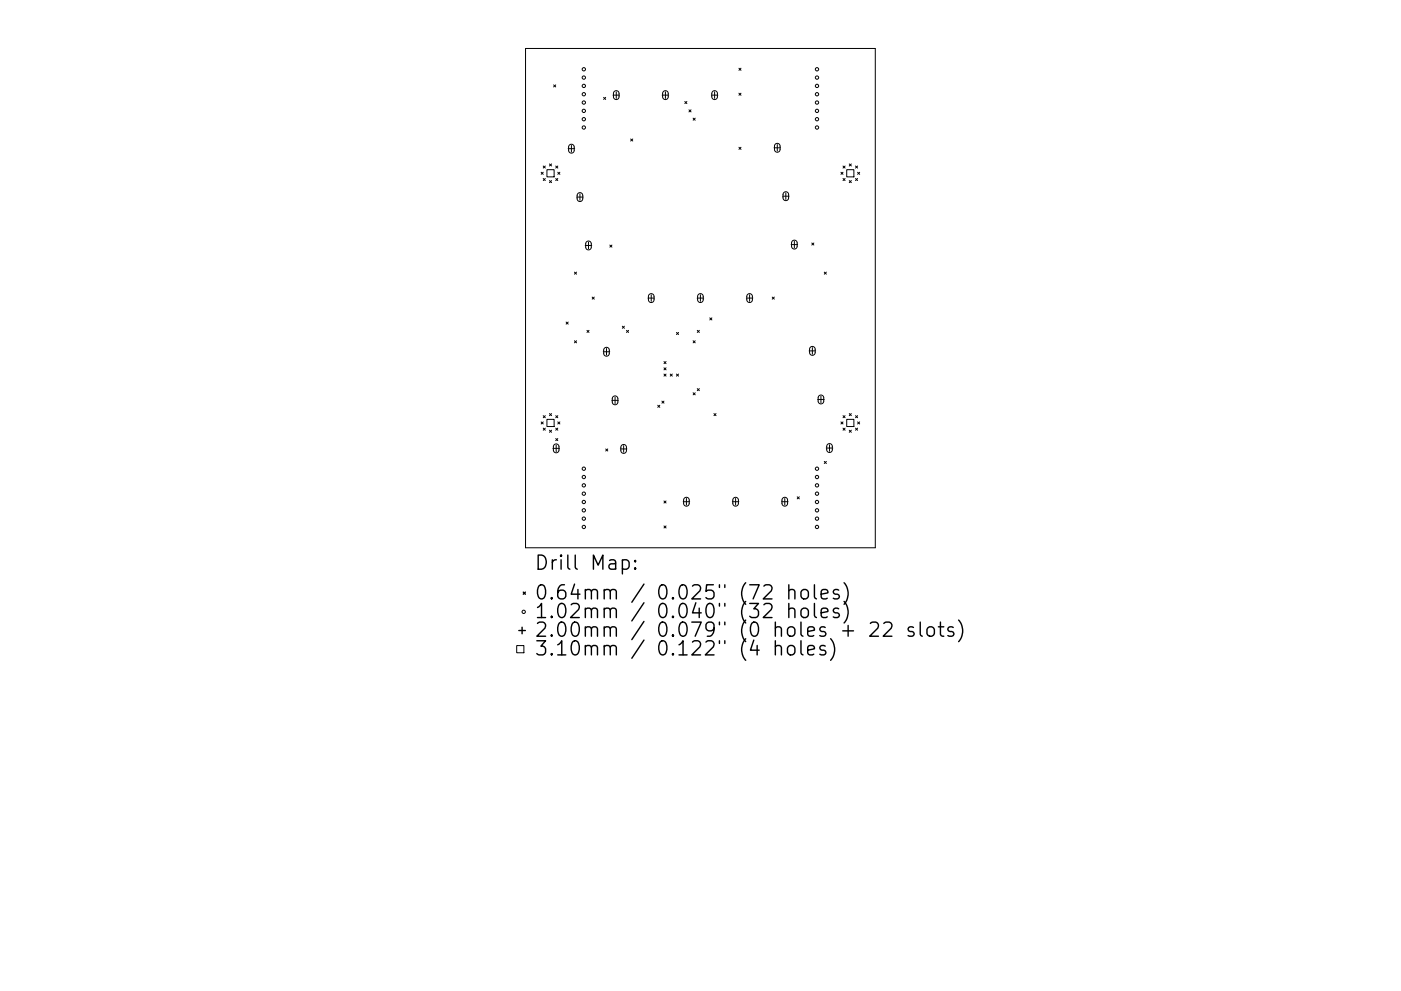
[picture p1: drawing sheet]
<svg xmlns="http://www.w3.org/2000/svg" width="297mm" height="210mm" viewBox="0 0 297 210" stroke-linecap="round" stroke-linejoin="round" font-family="sans-serif">
<defs><g id="words">
<g font-size="4.2">
<text x="113.4" y="121.1">Drill Map:</text>
<text x="113.4" y="127.4">0.64mm / 0.025&quot; (72 holes)</text>
<text x="113.4" y="131.3">1.02mm / 0.040&quot; (32 holes)</text>
<text x="113.4" y="135.3">2.00mm / 0.079&quot; (0 holes + 22 slots)</text>
<text x="113.4" y="139.2">3.10mm / 0.122&quot; (4 holes)</text>
</g>
</g></defs>
<g fill="none" stroke="#000" stroke-width=".21">
<path d="M111.4 10.3h74.2v105.9h-74.2zM117.4 18l.4 .4M117.8 18l-.4 .4M130.2 19.4l.6-.2 .4 .4v1.1l-.3 .4h-.5l-.3-.4v-.9zM130.7 19.5v1.4M140.7 19.4l.5-.2 .4 .4 .1 1.1-.4 .4h-.5l-.3-.4v-.9zM141.1 19.5v1.4M151.1 19.4l.5-.2 .5 .4v1.1l-.4 .4h-.4l-.3-.4-.1-.9zM151.5 19.5v1.4M156.7 14.5l.4 .4M156.7 19.8l.4 .4M157.1 14.5l-.4 .4"/>
<path d="M157.1 19.8l-.4 .4M114.7 36.5l.5 .5M115.2 36.5l-.5 .5M115.2 35.2l.4 .5M115.2 37.9l.4 .4M115.6 35.2l-.4 .5M115.6 37.9l-.4 .4M116 36h1.5v1.5h-1.5zM116.5 38.3l.4 .5M116.5 34.8l.4 .4M116.9 34.8l-.4 .4M116.9 38.3l-.4 .5"/>
<path d="M117.8 37.9l.5 .4M117.8 35.2l.5 .5M118.3 35.2l-.5 .5M118.3 36.5l.4 .5M118.3 37.9l-.5 .4M118.7 36.5l-.4 .5M120.5 31.5h1.3M120.7 30.8l.6-.2 .4 .4v1l-.3 .5-.5-.1-.3-.3v-1zM121.1 30.9v1.3M128 20.7l.4 .4M128.4 20.7l-.4 .4M130 20.2h1.4"/>
<path d="M133.7 29.5l.5 .4M134.2 29.5l-.5 .4M140.4 20.2h1.4M145.2 21.5l.4 .5M145.6 21.5l-.4 .5M146.1 23.3l.4 .4M146.5 23.3l-.4 .4M147 25.1l.4 .4M147.4 25.1l-.4 .4M150.8 20.2h1.4M156.7 31.2l.4 .5M157.1 31.2l-.4 .5"/>
<path d="M164.1 31.4h1.4M164.4 30.6l.6-.2 .4 .4v1.1l-.4 .4-.5-.1-.3-.3v-.9zM164.8 30.7v1.4M178.3 36.5l.4 .5M178.7 36.5l-.4 .5M178.7 35.2l.5 .5M178.7 37.9l.5 .4M179.2 35.2l-.5 .5M179.2 37.9l-.5 .4M179.5 36h1.5v1.5h-1.5zM180.1 38.3l.4 .5M180.1 34.8l.4 .4"/>
<path d="M180.5 34.8l-.4 .4M180.5 38.3l-.4 .5M181.4 35.2l.4 .5M181.4 37.9l.4 .4M181.8 37.9l-.4 .4M181.8 35.2l-.4 .5M181.8 36.5l.5 .5M182.3 36.5l-.5 .5M121.8 57.7l.4 .5M122.2 57.7l-.4 .5M122.3 41.8h1.4M122.5 41l.6-.1 .4 .4v1l-.3 .4h-.5l-.3-.3v-1z"/>
<path d="M123 41.1v1.4M124.1 52.1h1.4M124.4 51.3l.5-.1 .4 .3v1.1l-.3 .4h-.5l-.3-.4v-.9zM124.8 51.4v1.4M129.3 52l.4 .4M129.7 52l-.4 .4M165.9 41.6h1.4M166.2 40.9l.6-.2 .4 .4v1l-.4 .4h-.4l-.3-.3-.1-1zM166.6 40.9v1.4M167.7 51.9h1.4M168 51.1l.6-.1 .4 .3v1.1l-.4 .4h-.4l-.3-.4-.1-.9zM168.4 51.2v1.4"/>
<path d="M172.1 51.6l.5 .4M172.6 51.6l-.5 .4M174.8 57.7l.4 .5M175.2 57.7l-.4 .5M120 68.3l.5 .5M120.5 68.3l-.5 .5M121.8 72.3l.4 .4M122.2 72.3l-.4 .4M124.4 70.1l.5 .4M124.9 70.1l-.5 .4M125.6 63l.4 .5M126 63l-.4 .5"/>
<path d="M127.9 74.6h1.4M128.2 73.9l.5-.2 .4 .4 .1 1-.4 .4h-.5l-.3-.3v-1zM128.6 73.9v1.4M131.9 69.2l.5 .5M132.4 69.2l-.5 .5M132.8 70.1l.5 .4M133.3 70.1l-.5 .4M137.4 63.2h1.4M137.7 62.5l.5-.2 .4 .4v1l-.3 .4h-.5l-.3-.3v-1zM138.1 62.5v1.4M140.8 76.7l.4 .5M140.8 78l.4 .5"/>
<path d="M140.8 79.4l.4 .4M141.2 76.7l-.4 .5M141.2 78l-.4 .5M141.2 79.4l-.4 .4M142.1 79.4l.4 .4M142.5 79.4l-.4 .4M143.4 70.5l.5 .5M143.4 79.4l.5 .4M143.9 70.5l-.5 .5M143.9 79.4l-.5 .4M147 72.3l.4 .4M147.4 72.3l-.4 .4"/>
<path d="M147.8 63.2h1.4M147.8 70.1l.5 .4M148.1 62.5l.6-.2 .4 .4v1l-.4 .4h-.5l-.3-.3v-1zM148.3 70.1l-.5 .4M148.5 62.5v1.4M150.5 67.4l.4 .5M150.9 67.4l-.4 .5M158.2 63.2h1.4M158.5 62.5l.6-.2 .4 .4v1l-.4 .4h-.4l-.3-.3-.1-1zM158.9 62.5v1.4M163.7 63l.5 .5M164.2 63l-.5 .5"/>
<path d="M171.5 74.4h1.4M171.8 73.7l.6-.2 .4 .4v1l-.4 .5-.4-.1-.3-.3-.1-1zM172.2 73.7v1.4M114.7 89.5l.5 .5M115.2 89.5l-.5 .5M115.2 88.2l.4 .4M115.2 90.8l.4 .5M115.6 88.2l-.4 .4M115.6 90.8l-.4 .5M116 89h1.5v1.5h-1.5zM116.5 91.3l.4 .4M116.5 87.7l.4 .5"/>
<path d="M116.9 87.7l-.4 .5M116.9 91.3l-.4 .4M117.2 95.1h1.4M117.5 94.4l.6-.2 .4 .4v1l-.4 .4h-.4l-.3-.3-.1-1zM117.8 90.8l.5 .5M117.8 88.2l.5 .4M117.8 93l.5 .5M117.9 94.4v1.4M118.3 88.2l-.5 .4M118.3 89.5l.4 .5M118.3 90.8l-.5 .5M118.3 93l-.5 .5"/>
<path d="M118.7 89.5l-.4 .5M128.4 95.3l.5 .4M128.9 95.3l-.5 .4M129.7 84.9h1.4M130 84.2l.5-.2 .5 .4v1l-.4 .4h-.4l-.4-.3v-1zM130.4 84.2v1.4M131.5 95.2h1.4M131.8 94.5l.5-.2 .5 .4v1l-.4 .5-.4-.1-.3-.3-.1-1zM132.2 94.6v1.3M139.5 86l.4 .4M139.9 86l-.4 .4M140.3 85.1l.5 .4"/>
<path d="M140.8 85.1l-.5 .4M147 83.3l.4 .5M147.4 83.3l-.4 .5M147.8 82.5l.5 .4M148.3 82.5l-.5 .4M151.4 87.7l.4 .5M151.8 87.7l-.4 .5M173.4 84.8h1.4M173.6 84l.6-.2 .4 .4v1.1l-.3 .4-.5-.1-.3-.3v-.9zM174.1 84.1v1.3M174.8 97.9l.4 .4M175.2 95.1h1.4"/>
<path d="M175.2 97.9l-.4 .4M175.5 94.3l.5-.2 .4 .4v1.1l-.3 .4-.5-.1-.3-.3v-.9zM175.9 94.4v1.4M178.3 89.5l.4 .5M178.7 89.5l-.4 .5M178.7 88.2l.5 .4M178.7 90.8l.5 .5M179.2 88.2l-.5 .4M179.2 90.8l-.5 .5M179.5 89h1.5v1.5h-1.5zM180.1 91.3l.4 .4M180.1 87.7l.4 .5"/>
<path d="M180.5 87.7l-.4 .5M180.5 91.3l-.4 .4M181.4 90.8l.4 .5M181.4 88.2l.4 .4M181.8 88.2l-.4 .4M181.8 89.5l.5 .5M181.8 90.8l-.4 .5M182.3 89.5l-.5 .5M140.8 106.3l.4 .4M140.8 111.6l.4 .4M141.2 106.3l-.4 .4M141.2 111.6l-.4 .4"/>
<path d="M144.8 106.4h1.4M145.1 105.7l.6-.2 .4 .4v1.1l-.4 .4-.4-.1-.3-.3-.1-1zM145.5 105.8v1.3M155.3 106.4h1.4M155.5 105.7l.6-.2 .4 .4v1.1l-.3 .4-.5-.1-.3-.3v-1zM156 105.8v1.3M165.7 106.4h1.4M166 105.7l.5-.2 .4 .4 .1 1.1-.4 .4-.5-.1-.3-.3v-1zM166.4 105.8v1.3M169 105.4l.5 .4M169.5 105.4l-.5 .4M109.5 137h1.6v1.5h-1.6z"/>
<circle cx="123.8" cy="16.5" r=".35"/>
<circle cx="123.8" cy="18.2" r=".35"/>
<circle cx="123.8" cy="20" r=".35"/>
<circle cx="123.8" cy="14.7" r=".35"/>
<circle cx="173.2" cy="18.2" r=".35"/>
<circle cx="173.2" cy="20" r=".35"/>
<circle cx="173.2" cy="16.5" r=".35"/>
<circle cx="173.2" cy="14.7" r=".35"/>
<circle cx="123.8" cy="21.8" r=".35"/>
<circle cx="123.8" cy="23.5" r=".35"/>
<circle cx="123.8" cy="27.1" r=".35"/>
<circle cx="123.8" cy="25.3" r=".35"/>
<circle cx="173.2" cy="21.8" r=".35"/>
<circle cx="173.2" cy="23.5" r=".35"/>
<circle cx="173.2" cy="27.1" r=".35"/>
<circle cx="173.2" cy="25.3" r=".35"/>
<circle cx="123.8" cy="99.4" r=".35"/>
<circle cx="173.2" cy="99.4" r=".35"/>
<circle cx="123.8" cy="108.3" r=".35"/>
<circle cx="123.8" cy="106.5" r=".35"/>
<circle cx="123.8" cy="103" r=".35"/>
<circle cx="123.8" cy="104.7" r=".35"/>
<circle cx="123.8" cy="110" r=".35"/>
<circle cx="123.8" cy="101.2" r=".35"/>
<circle cx="123.8" cy="111.8" r=".35"/>
<circle cx="173.2" cy="106.5" r=".35"/>
<circle cx="173.2" cy="103" r=".35"/>
<circle cx="173.2" cy="108.3" r=".35"/>
<circle cx="173.2" cy="104.7" r=".35"/>
<circle cx="173.2" cy="110" r=".35"/>
<circle cx="173.2" cy="101.2" r=".35"/>
<circle cx="173.2" cy="111.8" r=".35"/>
<circle cx="111" cy="129.8" r=".35"/>
</g>
<g fill="none" stroke="#000" stroke-width=".3">
<path d="M132 118.9l.8-.1 .6 .5v.9l-.3 .4-.3 .2-.8-.2M134.7 118.9l.1 .2-.1 .1-.2-.1 .2-.2v.3M110 133.8h1.4M110.7 133.1v1.4M110.9 125.6l.5 .5M111.4 125.6l-.5 .5M134.7 120.5l.1 .1-.1 .2-.2-.2 .2-.1v.3M164.4 137.2a.74 .74 0 0 1 1.3 .2v1.5M164.4 135.9v3M167.1 137.2a.81 .81 0 0 1 .8-.3 .81 .81 0 0 1 .6 .6v.9a.81 .81 0 0 1-.8 .6 .81 .81 0 0 1-.7-.6v-.9zM167.2 125.4a.74 .74 0 0 1 1.3 .1v1.6M167.2 129.3a.74 .74 0 0 1 1.3 .2v1.5"/>
<path d="M167.2 124.1v3M167.2 128v3M169.8 135.9v2.6l.4 .4M170 129.3a.81 .81 0 0 1 .8-.3 .81 .81 0 0 1 .6 .6v.9a.81 .81 0 0 1-.8 .6 .81 .81 0 0 1-.8-.6v-.9zM170.1 125.2a.81 .81 0 0 1 1.3 .4v.9a.81 .81 0 0 1-.8 .6 .81 .81 0 0 1-.8-.6v-.9zM171.2 137.9l1.5-.2-.2-.6-.8-.2-.5 .5v1.1l.2 .3 .3 .1 .8-.1M172.7 124.1v2.5l.4 .5M172.7 128v2.6l.4 .4M174.1 126.1l1.4-.3-.1-.6-.9-.1-.4 .4v1.1l.1 .3 .3 .2 .9-.2M174.1 130l1.4-.3-.1-.5-.9-.2-.4 .5v1.1l.1 .3 .3 .1 .9-.1M175 137.1l-.8-.2-.4 .5 .2 .4 1 .3 .1 .3-.1 .4-.3 .1-.9-.1M176.1 135.5a3.4 3.4 0 0 1 0 4.6"/>
<path d="M177.8 125.2l-.7-.1-.4 .4 .1 .4 1 .3 .2 .3-.2 .4-.3 .2-.8-.2M177.8 129.2l-.7-.2-.4 .5 .1 .4 1 .3 .2 .3-.2 .4-.3 .1-.8-.1M179 123.6a3.4 3.4 0 0 1 0 4.6M179 127.6a3.4 3.4 0 0 1 0 4.6M184.5 132.3l.5-.3h.7a.81 .81 0 0 1 .4 1.3l-1.7 1.7h1.8M187.4 132.3l.4-.3h.7a.81 .81 0 0 1 .5 1.3l-1.8 1.7h1.9M193.7 133.1l-.7-.1-.5 .4 .2 .4 1 .3 .1 .3-.1 .4-.3 .2-.9-.2M195.1 132v2.6l.4 .4M196.8 133.1a.81 .81 0 0 1 1.3 .5v.8a.81 .81 0 0 1-.8 .6 .81 .81 0 0 1-.8-.6v-.8zM199 133h1.1M199.4 132v2.6l.1 .2 .6 .2M202.1 133.1l-.7-.1-.4 .4 .1 .4 1 .3 .1 .3-.1 .4-.3 .2-.8-.2"/>
<path d="M203.2 131.6a3.4 3.4 0 0 1 0 4.5"/>
</g>
<use href="#words"/>
</svg>
